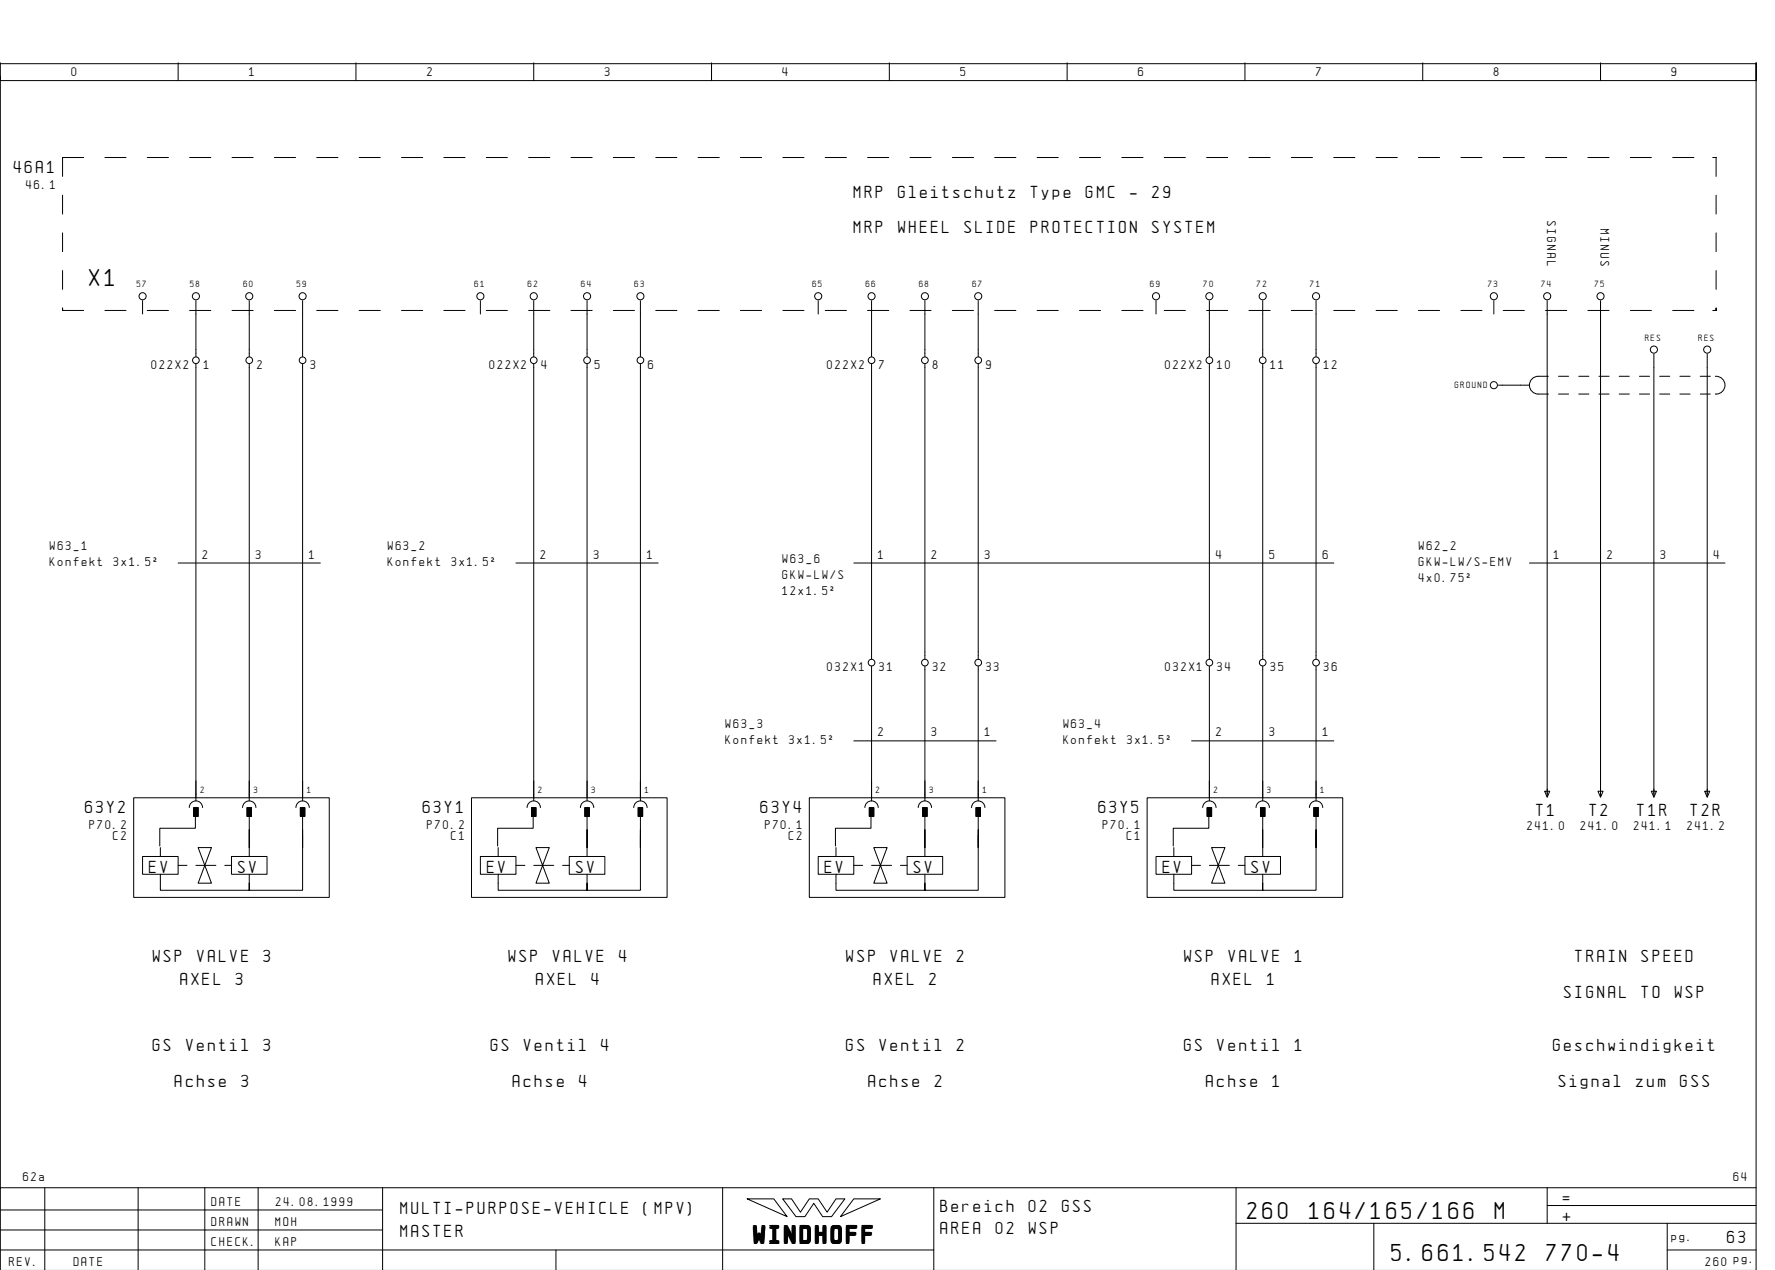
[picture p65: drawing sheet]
<svg xmlns="http://www.w3.org/2000/svg" width="399mm" height="286mm" viewBox="0 0 399 286" stroke-linecap="round" stroke-linejoin="round" font-family="sans-serif">
<defs><g id="words">
<g font-size="4.4">
<text x="20.1" y="64.4">X1</text>
<text x="280.6" y="274.1">260</text>
<text x="294.5" y="274.1">164/165/166</text>
<text x="336.3" y="274.1">M</text>
<text x="169.5" y="279.3">WINDHOFF</text>
<text x="313.1" y="283.6">5.661.542</text>
<text x="347.9" y="283.6">770-4</text>
</g>
<g font-size="3.1">
<text x="3.1" y="38.9">46A1</text>
<text x="192.1" y="44.4">MRP</text>
<text x="202" y="44.4">Gleitschutz</text>
<text x="231.9" y="44.4">Type</text>
<text x="244.3" y="44.4">GMC</text>
<text x="254.3" y="44.4">-</text>
<text x="259.2" y="44.4">29</text>
<text x="192.1" y="52.4">MRP</text>
<text x="202" y="52.4">WHEEL</text>
<text x="217" y="52.4">SLIDE</text>
<text x="231.9" y="52.4">PROTECTION</text>
<text x="259.2" y="52.4">SYSTEM</text>
<text x="19.1" y="182.9">63Y2</text>
<text x="95.1" y="182.9">63Y1</text>
<text x="171.1" y="182.9">63Y4</text>
<text x="247.1" y="182.9">63Y5</text>
<text x="345.6" y="183.6">T1</text>
<text x="357.6" y="183.6">T2</text>
<text x="368.3" y="183.6">T1R</text>
<text x="380.3" y="183.6">T2R</text>
<text x="33.6" y="196.4">EV</text>
<text x="53.6" y="196.4">SV</text>
<text x="109.6" y="196.4">EV</text>
<text x="129.6" y="196.4">SV</text>
<text x="185.6" y="196.4">EV</text>
<text x="205.6" y="196.4">SV</text>
<text x="261.6" y="196.4">EV</text>
<text x="281.6" y="196.4">SV</text>
<text x="34.4" y="216.4">WSP</text>
<text x="40.6" y="221.4">AXEL</text>
<text x="44.3" y="216.4">VALVE</text>
<text x="53.1" y="221.4">3</text>
<text x="59.3" y="216.4">3</text>
<text x="114.4" y="216.4">WSP</text>
<text x="120.6" y="221.4">AXEL</text>
<text x="124.3" y="216.4">VALVE</text>
<text x="133.1" y="221.4">4</text>
<text x="139.3" y="216.4">4</text>
<text x="190.4" y="216.4">WSP</text>
<text x="196.6" y="221.4">AXEL</text>
<text x="200.3" y="216.4">VALVE</text>
<text x="209.1" y="221.4">2</text>
<text x="215.3" y="216.4">2</text>
<text x="266.4" y="216.4">WSP</text>
<text x="272.6" y="221.4">AXEL</text>
<text x="276.3" y="216.4">VALVE</text>
<text x="285.1" y="221.4">1</text>
<text x="291.3" y="216.4">1</text>
<text x="354.4" y="216.4">TRAIN</text>
<text x="369.3" y="216.4">SPEED</text>
<text x="351.9" y="224.4">SIGNAL</text>
<text x="369.3" y="224.4">TO</text>
<text x="376.8" y="224.4">WSP</text>
<text x="34.4" y="236.4">GS</text>
<text x="41.9" y="236.4">Ventil</text>
<text x="59.3" y="236.4">3</text>
<text x="110.4" y="236.4">GS</text>
<text x="117.9" y="236.4">Ventil</text>
<text x="135.3" y="236.4">4</text>
<text x="190.4" y="236.4">GS</text>
<text x="197.9" y="236.4">Ventil</text>
<text x="215.3" y="236.4">2</text>
<text x="266.4" y="236.4">GS</text>
<text x="273.9" y="236.4">Ventil</text>
<text x="291.3" y="236.4">1</text>
<text x="349.4" y="236.4">Geschwindigkeit</text>
<text x="39.4" y="244.4">Achse</text>
<text x="54.3" y="244.4">3</text>
<text x="115.4" y="244.4">Achse</text>
<text x="130.3" y="244.4">4</text>
<text x="195.4" y="244.4">Achse</text>
<text x="210.3" y="244.4">2</text>
<text x="271.4" y="244.4">Achse</text>
<text x="286.3" y="244.4">1</text>
<text x="350.7" y="244.4">Signal</text>
<text x="368.1" y="244.4">zum</text>
<text x="378" y="244.4">GSS</text>
<text x="90.1" y="273.1">MULTI-PURPOSE-VEHICLE</text>
<text x="144.8" y="273.1">(MPV)</text>
<text x="211.6" y="272.6">Bereich</text>
<text x="231.5" y="272.6">02</text>
<text x="238.9" y="272.6">GSS</text>
<text x="351.6" y="270.6">=</text>
<text x="351.6" y="274.6">+</text>
<text x="90.1" y="278.1">MASTER</text>
<text x="211.6" y="277.6">AREA</text>
<text x="224" y="277.6">02</text>
<text x="231.5" y="277.6">WSP</text>
<text x="388.6" y="279.6">63</text>
</g>
<g font-size="2.3">
<text x="16.1" y="17.1">0</text>
<text x="56.1" y="17.1">1</text>
<text x="96.1" y="17.1">2</text>
<text x="136.1" y="17.1">3</text>
<text x="176.1" y="17.1">4</text>
<text x="216.1" y="17.1">5</text>
<text x="256.1" y="17.1">6</text>
<text x="296.1" y="17.1">7</text>
<text x="336.1" y="17.1">8</text>
<text x="376.1" y="17.1">9</text>
<text x="5.9" y="42.4">46.1</text>
<text x="348.1" y="49.7" transform="rotate(90 348.1 49.7)">SIGNAL</text>
<text x="360.1" y="51.5" transform="rotate(90 360.1 51.5)">MINUS</text>
<text x="34.1" y="82.9">022X2</text>
<text x="45.8" y="82.9">1</text>
<text x="57.8" y="82.9">2</text>
<text x="69.8" y="82.9">3</text>
<text x="110.1" y="82.9">022X2</text>
<text x="121.8" y="82.9">4</text>
<text x="133.8" y="82.9">5</text>
<text x="145.8" y="82.9">6</text>
<text x="186.1" y="82.9">022X2</text>
<text x="197.8" y="82.9">7</text>
<text x="209.8" y="82.9">8</text>
<text x="221.8" y="82.9">9</text>
<text x="262.1" y="82.9">022X2</text>
<text x="273.8" y="82.9">10</text>
<text x="285.8" y="82.9">11</text>
<text x="297.8" y="82.9">12</text>
<text x="11.2" y="123.7">W63_1</text>
<text x="45.6" y="125.6">2</text>
<text x="57.6" y="125.6">3</text>
<text x="69.6" y="125.6">1</text>
<text x="87.2" y="123.7">W63_2</text>
<text x="121.6" y="125.6">2</text>
<text x="133.6" y="125.6">3</text>
<text x="145.6" y="125.6">1</text>
<text x="197.6" y="125.6">1</text>
<text x="209.6" y="125.6">2</text>
<text x="221.6" y="125.6">3</text>
<text x="273.6" y="125.6">4</text>
<text x="285.6" y="125.6">5</text>
<text x="297.6" y="125.6">6</text>
<text x="319.2" y="123.7">W62_2</text>
<text x="349.6" y="125.6">1</text>
<text x="361.6" y="125.6">2</text>
<text x="373.6" y="125.6">3</text>
<text x="385.6" y="125.6">4</text>
<text x="11.2" y="127.3">Konfekt</text>
<text x="25.6" y="127.3">3x1.5˝</text>
<text x="87.2" y="127.3">Konfekt</text>
<text x="101.6" y="127.3">3x1.5˝</text>
<text x="176.1" y="126.6">W63_6</text>
<text x="176.1" y="130.2">GKW-LW/S</text>
<text x="319.2" y="127.3">GKW-LW/S-EMV</text>
<text x="319.2" y="130.9">4x0.75˝</text>
<text x="176.1" y="133.8">12x1.5˝</text>
<text x="186.1" y="150.9">032X1</text>
<text x="197.8" y="150.9">31</text>
<text x="209.8" y="150.9">32</text>
<text x="221.8" y="150.9">33</text>
<text x="262.1" y="150.9">032X1</text>
<text x="273.8" y="150.9">34</text>
<text x="285.8" y="150.9">35</text>
<text x="297.8" y="150.9">36</text>
<text x="163.2" y="163.7">W63_3</text>
<text x="163.2" y="167.3">Konfekt</text>
<text x="177.6" y="167.3">3x1.5˝</text>
<text x="197.6" y="165.6">2</text>
<text x="209.6" y="165.6">3</text>
<text x="221.6" y="165.6">1</text>
<text x="239.2" y="163.7">W63_4</text>
<text x="239.2" y="167.3">Konfekt</text>
<text x="253.6" y="167.3">3x1.5˝</text>
<text x="273.6" y="165.6">2</text>
<text x="285.6" y="165.6">3</text>
<text x="297.6" y="165.6">1</text>
<text x="20.1" y="186.4">P70.2</text>
<text x="25.5" y="188.9">C2</text>
<text x="96.1" y="186.4">P70.2</text>
<text x="101.5" y="188.9">C1</text>
<text x="172.1" y="186.4">P70.1</text>
<text x="177.5" y="188.9">C2</text>
<text x="248.1" y="186.4">P70.1</text>
<text x="253.5" y="188.9">C1</text>
<text x="343.6" y="186.6">241.0</text>
<text x="355.6" y="186.6">241.0</text>
<text x="367.6" y="186.6">241.1</text>
<text x="379.6" y="186.6">241.2</text>
<text x="5.2" y="265.6">62a</text>
<text x="390" y="265.6">64</text>
<text x="47.6" y="271.1">DATE</text>
<text x="47.6" y="275.6">DRAWN</text>
<text x="62" y="275.6">MOH</text>
<text x="62.1" y="271.1">24.08.1999</text>
<text x="47.6" y="280.1">CHECK.</text>
<text x="62" y="280.1">KAP</text>
<text x="376.1" y="279.1">pg.</text>
<text x="2.1" y="284.6">REV.</text>
<text x="16.6" y="284.6">DATE</text>
<text x="383.7" y="284.6">260 pg.</text>
</g>
<g font-size="1.6">
<text x="30.8" y="64.6">57</text>
<text x="42.8" y="64.6">58</text>
<text x="54.8" y="64.6">60</text>
<text x="66.8" y="64.6">59</text>
<text x="106.8" y="64.6">61</text>
<text x="118.8" y="64.6">62</text>
<text x="130.8" y="64.6">64</text>
<text x="142.8" y="64.6">63</text>
<text x="182.8" y="64.6">65</text>
<text x="194.8" y="64.6">66</text>
<text x="206.8" y="64.6">68</text>
<text x="218.8" y="64.6">67</text>
<text x="258.8" y="64.6">69</text>
<text x="270.8" y="64.6">70</text>
<text x="282.8" y="64.6">72</text>
<text x="294.8" y="64.6">71</text>
<text x="334.8" y="64.6">73</text>
<text x="346.8" y="64.6">74</text>
<text x="358.8" y="64.6">75</text>
<text x="370.1" y="76.6">RES</text>
<text x="382.1" y="76.6">RES</text>
<text x="327.3" y="87.3">GROUND</text>
<text x="45.1" y="178.4">2</text>
<text x="57.1" y="178.4">3</text>
<text x="69.1" y="178.4">1</text>
<text x="121.1" y="178.4">2</text>
<text x="133.1" y="178.4">3</text>
<text x="145.1" y="178.4">1</text>
<text x="197.1" y="178.4">2</text>
<text x="209.1" y="178.4">3</text>
<text x="221.1" y="178.4">1</text>
<text x="273.1" y="178.4">2</text>
<text x="285.1" y="178.4">3</text>
<text x="297.1" y="178.4">1</text>
</g>
</g></defs>
<g fill="none" stroke="#000" stroke-width=".22">
<path d="M.1 14.1v4h395v-4v271.6M.1 17.1v250M.1 14.3h395M40.1 14.1v4M80.1 14.1v4M120.1 14.1v4M160.1 14.1v4M200.1 14.1v4M240.1 14.1v4M280.1 14.1v4M320.1 14.1v4M360.1 14.1v4"/>
<path d="M18.8 35.4h-4.7v4.3M23.6 35.4h4.7M33.1 35.4h4.8M42.7 35.4h4.7M52.2 35.4h4.7M61.7 35.4h4.8M71.3 35.4h4.7M80.8 35.4h4.8M90.3 35.4h4.8M99.8 35.4h4.8M109.4 35.4h4.8M118.9 35.4h4.8"/>
<path d="M128.4 35.4h4.8M138 35.4h4.8M147.5 35.4h4.8M157 35.4h4.8M166.6 35.4h4.8M176.1 35.4h4.8M185.7 35.4h4.7M195.2 35.4h4.7M204.7 35.4h4.8M214.3 35.4h4.7M223.8 35.4h4.7M233.3 35.4h4.8"/>
<path d="M242.9 35.4h4.7M252.4 35.4h4.7M261.9 35.4h4.8M271.5 35.4h4.7M281 35.4h4.8M290.5 35.4h4.8M300.1 35.4h4.7M309.6 35.4h4.8M319.1 35.4h4.8M328.6 35.4h4.8M338.2 35.4h4.8M347.7 35.4h4.8"/>
<path d="M357.2 35.4h4.8M366.8 35.4h4.7M376.3 35.4h4.8M385.3 35.4h.8h-.3M386.1 35.4v4.3M14.1 43.9v4.3M14.1 52.4v4.2M386.1 43.9v4.3M386.1 52.4v4.2M14.1 69.3v.5v-.5M14.1 60.9v4.2M14.1 69.8h4.7"/>
<path d="M23.6 69.8h4.7M32.1 67.6v3M33.1 69.8h4.8M42.7 69.8h4.7M44.1 67.6v12.6M52.2 69.8h4.7M56.1 67.6v12.6M61.7 69.8h4.8M68.1 67.6v12.6M71.3 69.8h4.7M80.8 69.8h4.8M90.3 69.8h4.8"/>
<path d="M99.8 69.8h4.8M108.1 67.6v3M109.4 69.8h4.8M118.9 69.8h4.8M120.1 67.6v12.6M128.4 69.8h4.8M132.1 67.6v12.6M138 69.8h4.8M144.1 67.6v12.6M147.5 69.8h4.8M157 69.8h4.8M166.6 69.8h4.8"/>
<path d="M176.1 69.8h4.8M184.1 67.6v3M185.7 69.8h4.7M195.2 69.8h4.7M196.1 67.6v12.6M204.7 69.8h4.8M208.1 67.6v12.6M214.3 69.8h4.7M220.1 67.6v12.6M223.8 69.8h4.7M233.3 69.8h4.8M242.9 69.8h4.7"/>
<path d="M252.4 69.8h4.7M260.1 67.6v3M261.9 69.8h4.8M271.5 69.8h4.7M272.1 67.6v12.6M281 69.8h4.8M284.1 67.6v12.6M290.5 69.8h4.8M296.1 67.6v12.6M300.1 69.8h4.7M309.6 69.8h4.8M319.1 69.8h4.8"/>
<path d="M328.6 69.8h4.8M336.1 67.6v3M338.2 69.8h4.8M347.7 69.8h4.8M348.1 67.6v111.6M357.2 69.8h4.8M360.1 67.6v111.6M366.8 69.8h4.7M372.1 79.6v99.6M376.3 69.8h4.8M384.1 79.6v99.6M385.3 69.8h.8h-.3"/>
<path d="M386.1 69.3v.5v-.5M386.1 60.9v4.2M44.1 81.8v98.3M56.1 81.8v98.3M68.1 81.8v98.3M120.1 81.8v98.3M132.1 81.8v98.3M144.1 81.8v98.3M196.1 81.8v66.4M208.1 81.8v66.4M220.1 81.8v66.4M272.1 81.8v66.4"/>
<path d="M284.1 81.8v66.4M296.1 81.8v66.4M337.1 86.6h7M348.4 84.6h-2.3a2 2 0 0 0-2 2 2 2 0 0 0 2 2h2.3M350.6 88.6h2.3M350.6 84.6h2.3M355.2 88.6h2.2M355.2 84.6h2.2M359.7 88.6h2.3M359.7 84.6h2.3M364.3 88.6h2.2M364.3 84.6h2.2"/>
<path d="M368.8 88.6h2.3M368.8 84.6h2.3M373.4 88.6h2.3M373.4 84.6h2.3M377.9 88.6h2.3M377.9 84.6h2.3M382.5 88.6h2.3M382.5 84.6h2.3M385.9 84.6a2.01 2.01 0 0 1 2.2 2 2.01 2.01 0 0 1-2.2 2M40.1 126.6h32M116.1 126.6h32M192.1 126.6h108"/>
<path d="M344.1 126.6h44M196.1 149.8v30.3M208.1 149.8v30.3M220.1 149.8v30.3M272.1 149.8v30.3M284.1 149.8v30.3M296.1 149.8v30.3M30.1 179.4h44v22.4h-44zM106.1 179.4h44v22.4h-44zM182.1 179.4h44v22.4h-44zM192.1 166.6h32M258.1 179.4h44v22.4h-44z"/>
<path d="M268.1 166.6h32M347.5 178h1.1l-.5 1.3zM359.5 178h1.1l-.5 1.3zM371.5 178h1.1l-.5 1.3zM383.5 178h1.1l-.5 1.3zM36.1 192.6h-4v4h4M40.1 194.6h2M42.6 181.6a1.5 1.5 0 0 1 1.5-1.5 1.5 1.5 0 0 1 1.5 1.5M43.6 181.6h1v2h-1zM43.9 182.3v4h-8v4M44.1 194.6h4.5M44.6 190.6l3 8h-3l3-8z"/>
<path d="M50.6 194.6h1.5M54.6 181.6a1.5 1.5 0 0 1 1.5-1.5 1.5 1.5 0 0 1 1.5 1.5M55.6 181.6h1v2h-1zM56.1 183.6v7v-4M56.1 190.6v2h-4v4h8v-4h-4M56.1 196.6v2M66.6 181.6a1.5 1.5 0 0 1 1.5-1.5 1.5 1.5 0 0 1 1.5 1.5M67.6 181.6h1v2h-1zM68.1 183.6v7v-4M68.1 187.8v12.4h-12v-1.6v1.6h-20v-3.6h4v-4h-4v-2M112.1 192.6h-4v4h4M116.1 194.6h2"/>
<path d="M118.6 181.6a1.5 1.5 0 0 1 1.5-1.5 1.5 1.5 0 0 1 1.5 1.5M119.6 181.6h1v2h-1zM119.9 182.3v4h-8v4M120.1 194.6h4.5M120.6 190.6l3 8h-3l3-8zM126.6 194.6h1.5M130.6 181.6a1.5 1.5 0 0 1 1.5-1.5 1.5 1.5 0 0 1 1.5 1.5M131.6 181.6h1v2h-1zM132.1 183.6v7v-4M132.1 190.6v2h-4v4h8v-4h-4M132.1 196.6v2M142.6 181.6a1.5 1.5 0 0 1 1.5-1.5 1.5 1.5 0 0 1 1.5 1.5"/>
<path d="M143.6 181.6h1v2h-1zM144.1 183.6v7v-4M144.1 187.8v12.4h-12v-1.6v1.6h-20v-3.6h4v-4h-4v-2M188.1 192.6h-4v4h4M192.1 194.6h2M194.6 181.6a1.5 1.5 0 0 1 1.5-1.5 1.5 1.5 0 0 1 1.5 1.5M195.6 181.6h1v2h-1zM195.9 182.3v4h-7.9v4M196.1 194.6h4.5M196.6 190.6l3 8h-3l3-8zM202.6 194.6h1.5M206.6 181.6a1.5 1.5 0 0 1 1.5-1.5 1.5 1.5 0 0 1 1.5 1.5"/>
<path d="M207.6 181.6h1v2h-1zM208.1 183.6v7v-4M208.1 190.6v2h-4v4h8v-4h-4M208.1 196.6v2M218.6 181.6a1.5 1.5 0 0 1 1.5-1.5 1.5 1.5 0 0 1 1.5 1.5M219.6 181.6h1v2h-1zM220.1 183.6v7v-4M220.1 187.8v12.4h-12v-1.6v1.6h-20v-3.6h4v-4h-4v-2M264.1 192.6h-4v4h4M268.1 194.6h2M270.6 181.6a1.5 1.5 0 0 1 1.5-1.5 1.5 1.5 0 0 1 1.5 1.5M271.6 181.6h1v2h-1z"/>
<path d="M271.9 182.3v4h-8v4M272.1 194.6h4.5M272.6 190.6l3 8h-3l3-8zM278.6 194.6h1.5M282.6 181.6a1.5 1.5 0 0 1 1.5-1.5 1.5 1.5 0 0 1 1.5 1.5M283.6 181.6h1v2h-1zM284.1 183.6v7v-4M284.1 190.6v2h-4v4h8v-4h-4M284.1 196.6v2M294.6 181.6a1.5 1.5 0 0 1 1.5-1.5 1.5 1.5 0 0 1 1.5 1.5M295.6 181.6h1v2h-1zM296.1 183.6v7v-4"/>
<path d="M296.1 187.8v12.4h-12v-1.6v1.6h-20v-3.6h4v-4h-4v-2M10.1 267.1v18.5M31.1 267.1v18.5M46.1 267.1v18.6M58.1 267.1v18.6M86.1 272.1h-86M86.1 276.6h-86M86.1 267.1v18.6M162.6 267.1v18.6M168.1 269.6h6l3 4zM176.1 269.6h2l2 3 2-3h2l2 3 2-3h2l-3 4h-2l-2-3-2 3h-2zM192.1 269.6h6l-9 4z"/>
<path d="M210.1 267.1v18.6M278.1 275.1h117M278.1 267.1v18.6M309.1 275.1v10.6M348.1 271.1h47M348.1 267.1v8M375.1 275.1v10.6M395.1 267.1h-395v18.6M125.1 281.1v4.6M210.1 281.1h-210M375.1 281.1h20"/>
<circle cx="32.1" cy="66.6" r=".8"/>
<circle cx="44.1" cy="66.6" r=".8"/>
<circle cx="56.1" cy="66.6" r=".8"/>
<circle cx="68.1" cy="66.6" r=".8"/>
<circle cx="108.1" cy="66.6" r=".8"/>
<circle cx="120.1" cy="66.6" r=".8"/>
<circle cx="132.1" cy="66.6" r=".8"/>
<circle cx="144.1" cy="66.6" r=".8"/>
<circle cx="184.1" cy="66.6" r=".8"/>
<circle cx="196.1" cy="66.6" r=".8"/>
<circle cx="208.1" cy="66.6" r=".8"/>
<circle cx="220.1" cy="66.6" r=".8"/>
<circle cx="260.1" cy="66.6" r=".8"/>
<circle cx="272.1" cy="66.6" r=".8"/>
<circle cx="284.1" cy="66.6" r=".8"/>
<circle cx="296.1" cy="66.6" r=".8"/>
<circle cx="336.1" cy="66.6" r=".8"/>
<circle cx="348.1" cy="66.6" r=".8"/>
<circle cx="360.1" cy="66.6" r=".8"/>
<circle cx="372.1" cy="78.6" r=".8"/>
<circle cx="384.1" cy="78.6" r=".8"/>
<circle cx="44.1" cy="81" r=".75"/>
<circle cx="56.1" cy="81" r=".75"/>
<circle cx="68.1" cy="81" r=".75"/>
<circle cx="120.1" cy="81" r=".75"/>
<circle cx="132.1" cy="81" r=".75"/>
<circle cx="144.1" cy="81" r=".75"/>
<circle cx="196.1" cy="81" r=".75"/>
<circle cx="208.1" cy="81" r=".75"/>
<circle cx="220.1" cy="81" r=".75"/>
<circle cx="272.1" cy="81" r=".75"/>
<circle cx="284.1" cy="81" r=".75"/>
<circle cx="296.1" cy="81" r=".75"/>
<circle cx="336.1" cy="86.6" r=".8"/>
<circle cx="196.1" cy="149" r=".75"/>
<circle cx="208.1" cy="149" r=".75"/>
<circle cx="220.1" cy="149" r=".75"/>
<circle cx="272.1" cy="149" r=".75"/>
<circle cx="284.1" cy="149" r=".75"/>
<circle cx="296.1" cy="149" r=".75"/>
</g>
<path d="M43.6 181.6h1v2h-1zM55.6 181.6h1v2h-1zM67.6 181.6h1v2h-1zM119.6 181.6h1v2h-1zM131.6 181.6h1v2h-1zM143.6 181.6h1v2h-1zM195.6 181.6h1v2h-1zM207.6 181.6h1v2h-1zM219.6 181.6h1v2h-1zM271.6 181.6h1v2h-1zM283.6 181.6h1v2h-1zM295.6 181.6h1v2h-1z" fill="#000" stroke="#000" stroke-width=".22"/>
<use href="#words"/>
</svg>
